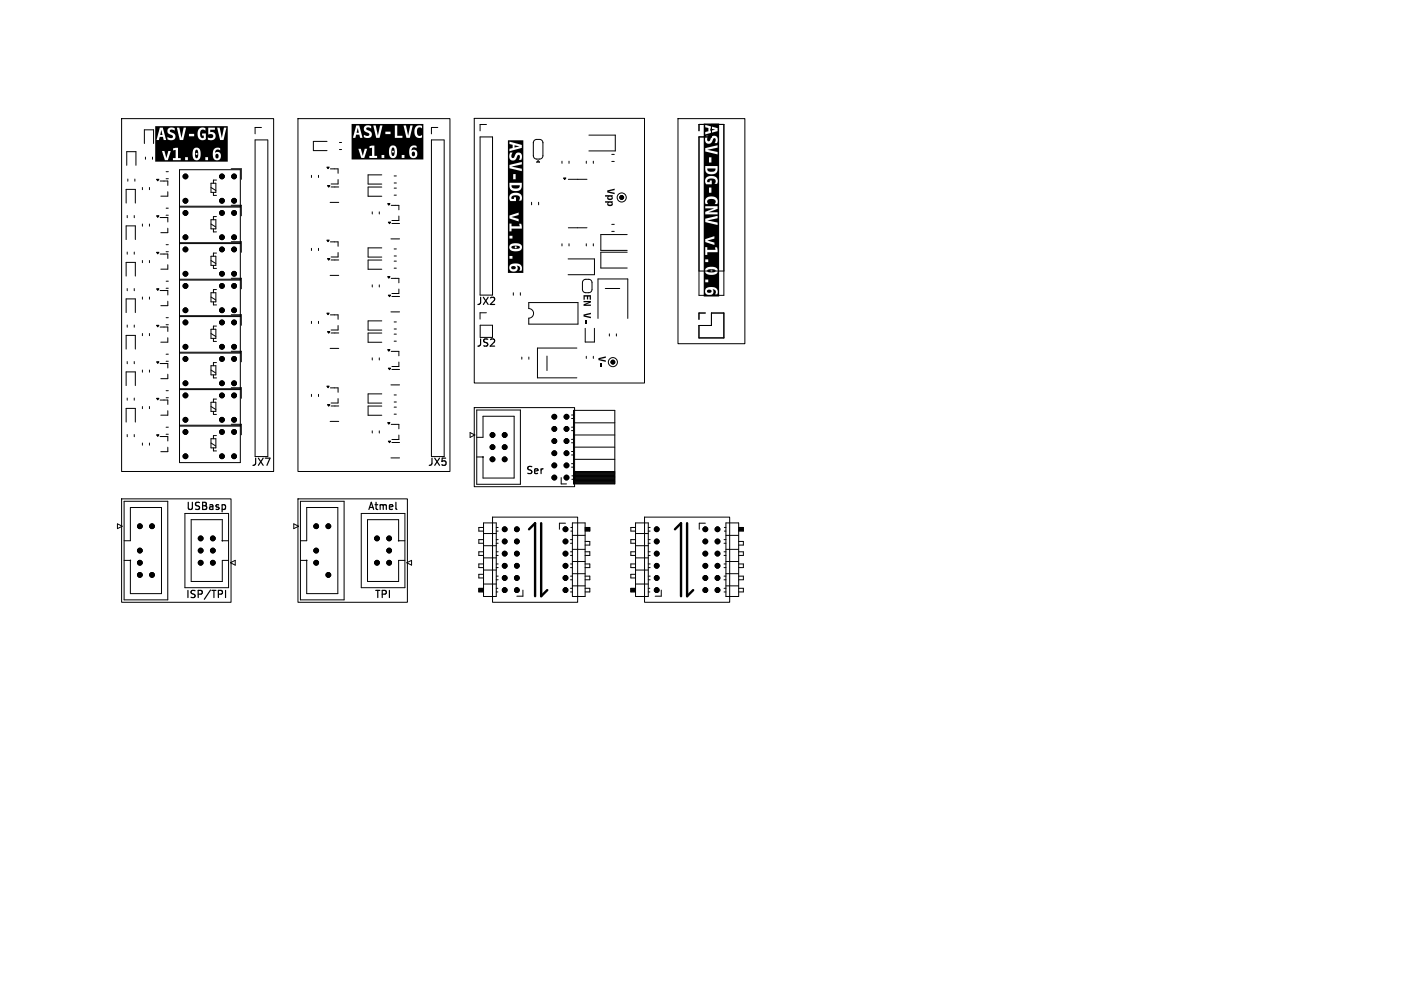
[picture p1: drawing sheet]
<svg xmlns="http://www.w3.org/2000/svg" width="297mm" height="210mm" viewBox="0 0 297 210" stroke-linecap="round" stroke-linejoin="round" font-family="sans-serif">
<defs><g id="words">
<g font-size="2.1">
<text x="126.6" y="39.3" transform="rotate(90 126.6 39.3)">Vpp</text>
<text x="99.4" y="64">JX2</text>
<text x="121.3" y="61.4" transform="rotate(90 121.3 61.4)">EN V-</text>
<text x="99.4" y="72.7">JS2</text>
<text x="124.7" y="74.3" transform="rotate(90 124.7 74.3)">V-</text>
<text x="52.4" y="97.8">JX7</text>
<text x="89.2" y="97.8">JX5</text>
<text x="109.7" y="99.1">Ser</text>
<text x="38.7" y="106.6">USBasp</text>
<text x="76.7" y="106.6">Atmel</text>
<text x="38.7" y="125.4">ISP/TPI</text>
<text x="78.1" y="125.4">TPI</text>
</g>
</g></defs>
<path d="M110.5 110.5l1.3-1.3v15.3M113 109.2v15.3l1.3-1.3M141 110.5l1.2-1.3v15.3M143.5 109.2v15.3l1.3-1.3" fill="none" stroke="#000" stroke-width=".5"/>
<path d="M47.1 123.2v1.5" fill="none" stroke="#000" stroke-width=".25"/>
<g fill="#000">
<path d="M33.7 27.1l.2 1.1h-.4zM40.9 31.3a.6 .6 0 0 1 .5 .9v.1a.45 .45 0 0 1-.1 .5 .45 .45 0 0 1-.4 .1l-.2-.6 .2-.2a.22 .22 0 0 0 .2 .2 .22 .22 0 0 0 .1-.3 .22 .22 0 0 0-.3 0l-.2 .1zM45.1 32.2a.42 .42 0 0 1 .6 .4 .42 .42 0 0 1-.6 .4zM32.4 26.3h15.2v7.5h-15.2v-2.3h1.4l.6 1.9h.7l.1-.4h.9v.4h3.1v-.6h-.5v.6h-1v-.4h-.5v-.9l3 .1a.95 .95 0 0 0 1.1 1.2h2.2v-.6h-.6v.6h-1.6l.5-.4 .1-.9 2.5 .1a.91 .91 0 0 0 .5 1.2 .91 .91 0 0 0 1.2-.4 .91 .91 0 0 0-.4-1.2l-.5-.1-.3 .2v-.1a.6 .6 0 0 1 .4-.6 .6 .6 0 0 1 .7 .2v-.5a1.06 1.06 0 0 0-1.2 .1 1.06 1.06 0 0 0-.4 1.1h-2.5a.91 .91 0 0 0-.3-1.1 .91 .91 0 0 0-1.1 0l-.3 1.1h-3v-1.2l-1 .1v.4l.5-.1v1.7h-1.5l.5-1.5h-.5l-.5 1.5-.4-1.5h-1.9v-2.3h.8l.2-.6h.6l.2 .6h.5l-.5-1.8h.8a1.3 1.3 0 0 0 1.1 .9 .43 .43 0 0 1-.2 .6 .43 .43 0 0 1-.6-.1l-.3-.2v.5a.96 .96 0 0 0 1.1 .1 .96 .96 0 0 0 .5-1.1l-.6-.4a.42 .42 0 0 1-.4-.1 .42 .42 0 0 1 0-.5h.4l.5 .2v-.5l-.3-.1h.7l.7 2.5h.7l.1-.7h2.2v-.6h.7a1.08 1.08 0 0 0 .4 1.2 1.08 1.08 0 0 0 1.3-.1v-.3h.4l.1 .5a.95 .95 0 0 0 1.3-.2 .95 .95 0 0 0-.1-1.3l-.8-.1v-.5h1v-.4h.5l.6 2.5h.7l.6-2.5h-.5l-.5 2.1-.4-2.1h-2.4v1.4a.55 .55 0 0 1 .8-.1 .55 .55 0 0 1 .1 .8h-.5l-.9-.1v-.8h-.8v.4h.4l-.1 .5a.9 .9 0 0 1-.6-1.4 .59 .59 0 0 1 1-.1v-.6a1.09 1.09 0 0 0-1.2 .1 1.09 1.09 0 0 0-.4 1.1h-1.8v.6h-1.1l.5-1.8h-.5l-.5 2.1-.4-2.1-1.7-.1a.73 .73 0 0 0-.8 .8h-.8l-.2-.7h-.6l-.7 2.5h-.3zM74.7 26.7l.3 1h-.5zM82 30.8a.6 .6 0 0 1 .4 .9v.2a.45 .45 0 0 1 0 .4 .45 .45 0 0 1-.5 .2l-.2-.7 .2-.1a.22 .22 0 0 0 .3 .2 .22 .22 0 0 0 .1-.4 .22 .22 0 0 0-.4 0l-.2 .2zM86.1 31.7a.42 .42 0 0 1 .6 .4 .42 .42 0 0 1-.6 .4zM73.4 25.9h15v7.4h-15v-2.2h1.4l.7 1.9h.6l.1-.5h.9v.5h3.2v-.6h-.6v.6h-.9v-.5h-.6v-.8h3a.98 .98 0 0 0 1.1 1.3h2.2v-.6h-.6v.6h-1.6l.5-.5 .1-.8h2.6a.94 .94 0 0 0 .3 1.1 .94 .94 0 0 0 1.2-.1 .83 .83 0 0 0 .1-1.1 .83 .83 0 0 0-1.1-.2h-.1a.61 .61 0 0 1 .4-.6 .61 .61 0 0 1 .7 .1v-.4a1.07 1.07 0 0 0-1.2 .1 1.07 1.07 0 0 0-.3 1.1h-2.6a.93 .93 0 0 0-.2-1.1 .93 .93 0 0 0-1.2 0l-.3 1.1h-3v-1.3l-1 .1v.4l.5-.1v1.7h-1.5l.5-1.4h-.5l-.4 1.5-.4-1.5h-2v-2.3h.8l.2-.7h.7l.1 .7h.5l-.5-1.9h.8a1.25 1.25 0 0 0 1.1 1 .43 .43 0 0 1-.2 .5 .43 .43 0 0 1-.6-.1l-.3-.2v.5a.96 .96 0 0 0 1.1 .2 .96 .96 0 0 0 .5-1.1l-.4-.4a.54 .54 0 0 1-.6-.6l.5-.1 .4 .2v-.5l-.3-.1h.8l.6 2.6h5.5v-.5h-1.1v-2.1h1.3l.6 2.6h.7l.3-1.3h.7a1.1 1.1 0 0 0 .4 1.1 1.1 1.1 0 0 0 1.1 .1v-.5a.64 .64 0 0 1-.8 .1 .64 .64 0 0 1-.2-.8 .63 .63 0 0 1 .2-.8 .63 .63 0 0 1 .8 .1v-.5a1.1 1.1 0 0 0-1.1 .1 1.1 1.1 0 0 0-.4 1.1h-.7l.3-1.3h-.5l-.5 2.2-.4-2.2h-2.3v2.6h-3.2l.2-.8h2.1v-.5h-1.1v.5h-1l.4-1.8h-.5l-.5 2.2-.4-2.2h-1.7a.73 .73 0 0 0-.8 .7h-.8l-.2-.7h-.6l-.7 2.6h-.3zM107.5 30.3l1 .3-1 .2zM106.8 38.7h1.8a.94 .94 0 0 1-1.6 .5zM148.4 26.8l1 .3-1 .2zM147.7 35.2h1.7a.94 .94 0 0 1-1.5 .5z"/>
<path d="M106.9 55.6h.1a.39 .39 0 0 1 .6 0 .39 .39 0 0 1-.2 .6 .38 .38 0 0 1-.5-.1 .38 .38 0 0 1 0-.5zM106.9 51.4l1-.1a.45 .45 0 0 1 .5 0 .45 .45 0 0 1 .1 .5l-1.2 .1-.4-.1-.1-.2h.7a.22 .22 0 0 0 .3 .2 .22 .22 0 0 0 .1-.3 .22 .22 0 0 0-.3 0l-.1 .1h-.7zM106.1 29.3h3.2v27.7h-3.2v-1.1h.3v.1a.84 .84 0 0 0 1.1 .7 .84 .84 0 0 0 .4-1.2h.2a.6 .6 0 0 1 .5 .4 .6 .6 0 0 1-.2 .6h.5a1.12 1.12 0 0 0-.2-1.2 1.12 1.12 0 0 0-1.2-.3h-.3a.81 .81 0 0 0-.8 .9h-.3v-1.9h.9v-.6h-.6v.6h-.3v-2.4h.3a1.37 1.37 0 0 0 1.9 .8 .85 .85 0 0 0 .7-1.1 .85 .85 0 0 0-1.1-.5h-.8a.8 .8 0 0 0-.7 .8h-.3v-1.8h.9v-.6h-.6v.6h-.3v-1.5h.7v-.6h2.2l-.1-1h-.5l.2 .5h-1.8v-.5h-.4v1.6h-.3v-3.3h.3v.6l1.9 .6v-.5l-1.5-.4 1.5-.4v-.5l-2.2 .6v-3.7h.3l.2 .7h1.2v-.8h-.5v.3l-.5-.1a.9 .9 0 0 1 1.4-.6 .59 .59 0 0 1 .1 1.1l.6-.1a1.16 1.16 0 0 0-.2-1.3 1.16 1.16 0 0 0-1.3-.2l-.7 .2-.3 .8h-.3v-2.6l.3 .1a1.36 1.36 0 0 0 2.3 .8l.2-.5 .1-.9h-2.6v.5h-.3v-1.3h1.6v-1.1h-.5v1.1h-1.1v-3h.3v.7l2.6 .6v-.5l-2.2-.4 2.2-.5v-.5l-2.9 .6v-1.8l.3 .1a.82 .82 0 0 0 .8 .8 .82 .82 0 0 0 .8-.9 .33 .33 0 0 1 .5-.2 .33 .33 0 0 1 .1 .5l-.2 .5 .5-.1a.84 .84 0 0 0 0-1.2 .84 .84 0 0 0-1.1-.1l-.2 .3a.65 .65 0 0 1-.6 .7l-.2-.5 .3-.7h-.5l-.2 .8h-.3v-2.5l1 .1v.7l-.7 .2v.5l2.6-.7v-.6l-2.6-.7v.5h-.3zM147.8 56.3l1-.1a.45 .45 0 0 1 .4 .1 .45 .45 0 0 1 .2 .4l-1.2 .2-.4-.2-.1-.2h.7a.22 .22 0 0 0 .3 .2 .22 .22 0 0 0 .1-.3 .22 .22 0 0 0-.3 0l-.1 .1h-.7zM147.8 60.5h.1a.39 .39 0 0 1 .6 0 .39 .39 0 0 1-.2 .6 .38 .38 0 0 1-.5-.1 .38 .38 0 0 1 0-.5zM147 25.8h3.2v36.1h-3.2v-1.1h.3v.1a.84 .84 0 0 0 1.1 .8 .84 .84 0 0 0 .4-1.3h.2a.6 .6 0 0 1 .5 .4 .6 .6 0 0 1-.2 .7l.5-.1a1.12 1.12 0 0 0-.2-1.2 1.12 1.12 0 0 0-1.2-.3l-.3 .1a.81 .81 0 0 0-.8 .8h-.3v-1.9h.9v-.5h-.6v.5h-.3v-2.4h.3a1.37 1.37 0 0 0 1.9 .8 .85 .85 0 0 0 .7-1 .85 .85 0 0 0-1.2-.6l-.7 .1a.8 .8 0 0 0-.7 .7h-.3v-1.8h.9v-.6h-.6v.6h-.3v-1.5h.7v-.5h2.2l-.1-1.1h-.5l.1 .6h-1.7v-.6h-.4v1.6h-.3v-3.3h.3v.6l1.9 .6v-.5l-1.5-.4 1.5-.4v-.5l-2.2 .6v-4.2h.3v.7l2.6 .6v-.5l-2.2-.5 2.2-.4v-.5l-2.9 .6v-2.2h2.2l-1.9 .7v.6h2.6v-.5h-1.9l1.9-.7v-.5h-2.6v.4h-.3v-1.4h.3l.1 .5h.5a.64 .64 0 0 1-.1-.8 .64 .64 0 0 1 .8-.3 .63 .63 0 0 1 .8 .3 .63 .63 0 0 1-.1 .8h.5a1.17 1.17 0 0 0-.2-1.3 1.17 1.17 0 0 0-1.4-.3l-.6 .3-.3 .8h-.3v-1.9h1.6v-1h-.5v1h-1.1v-2.4h.3l.2 .7h1.2v-.8h-.5v.3l-.5-.1a.9 .9 0 0 1 1.4-.6 .59 .59 0 0 1 .1 1.1l.6-.1a1.16 1.16 0 0 0-.2-1.3 1.16 1.16 0 0 0-1.3-.2l-.7 .2-.3 .8h-.3v-2.6l.3 .1a1.36 1.36 0 0 0 2.3 .8l.2-.5 .1-.9h-2.6v.5h-.3v-1.3h1.6v-1.1h-.5v1.1h-1.1v-3h.3v.7l2.6 .6v-.5l-2.2-.4 2.2-.5v-.5l-2.9 .6v-1.8l.3 .1a.82 .82 0 0 0 .8 .8 .82 .82 0 0 0 .8-.9 .33 .33 0 0 1 .5-.2 .33 .33 0 0 1 .1 .5l-.2 .5 .5-.1a.84 .84 0 0 0 0-1.2 .84 .84 0 0 0-1.1-.1l-.2 .3a.65 .65 0 0 1-.6 .7l-.2-.5 .3-.7h-.5l-.2 .8h-.3v-2.5l1 .1v.7l-.7 .2v.5l2.6-.7v-.6l-2.6-.7v.5h-.3z"/>
</g>
<g fill="none" stroke="#000" stroke-width=".21">
<path d="M25.4 24.8h31.7v73.6h-31.7zM26.5 34.5v-2.8h1.9v2.8M26.7 37.4v.4M28.2 37.4v.4M29.7 39.1v.5M30.2 30v-2.9h1.9v2.9M30.4 32.8v.4M31.2 39.1v.5M31.9 32.8v.4M33.5 37.8h1.5v.9M34.7 35.8h.5M34.7 37.3h.5"/>
<path d="M37.5 35.4h12.7v61.2h-12.7zM44.1 38.3h1v1.9h-1zM44.1 39.1l1 .7M45.2 37.6h-.6v.7M48.3 35.2h2.1v2.2M54.6 26.6h-1.3v1.3M55.9 29.2h-2.6v66.1h2.6v-66.1M62.2 24.8h31.8v73.6h-31.8zM65.1 36.6v.5M66.5 36.6v.5M68.3 29.5h-2.9v1.9h2.9M69 35.3h1.6v.9"/>
<path d="M69.1 39h1.6M70.6 37.5v.9h-1.5M70.9 29.7h.4M70.9 31.2h.4M79.7 36.5h-2.8v1.9h2.8M79.7 39h-2.8v2h2.8M82.3 39.3h.5M82.3 36.7h.5M82.3 38.2h.5M91.4 26.6h-1.3v1.3M92.7 29.2h-2.6v66.1h2.7v-66.1M99.1 24.7h35.5v55.3h-35.5z"/>
<path d="M100.3 28.6h2.6v33h-2.6zM101.6 26h-1.3v1.3M111.4 29.8a.7 .7 0 0 1 .7-.7h.6a.7 .7 0 0 1 .7 .7M111.4 29.8v2.7a.7 .7 0 0 0 .7 .7h.6a.7 .7 0 0 0 .7-.7v-2.7M112.1 33.8l.3-.3 .3 .3zM117.4 33.6v.5M118.7 37.4h3.9M118.8 33.6v.5M122.5 33.6v.5M123 28.2h5.5v3.3h-5.5M123.9 33.6v.5M127.8 32.2h.5"/>
<path d="M127.8 33.7h.5M141.6 24.8h14v47h-14zM146 26h1.3M147.3 26h-1.3v1.3M148.6 26h2.6v35.7h-5.2v-33.1h2.6zM148.6 26h2.6v30.6h-5.2M26.3 42.4v-2.9h2v2.9M26.3 50v-2.8h2v2.8M26.3 57.6v-2.8h2v2.8M26.6 45v.4M26.6 52.6v.5M28 45v.4"/>
<path d="M28 52.6v.5M29.7 46.8v.4M29.7 54.4v.4M31.2 46.8v.4M31.2 54.4v.4M33.5 45.4h1.5v.9M33.5 53h1.5v1M34.7 58.7h.5M34.7 43.5h.5M34.7 44.9h.5M34.7 51.1h.5M34.7 52.6h.5"/>
<path d="M35 55.3v.9h-1.4M35 40v.9h-1.4M35 47.6v1h-1.4M37.5 43.2h12.7M37.5 50.7h12.7M37.5 58.5h12.7M37.5 43h12.7M37.5 50.9h12.7M37.5 58.3h12.7M44.1 45.9h1v1.9h-1zM44.1 53.5h1v1.9h-1zM44.1 54.4l1 .6"/>
<path d="M44.1 46.8l1 .6M44.6 40.2v.6h.6M44.6 47.8v.6h.6M44.6 55.4v.6h.6M45.2 45.2h-.6v.7M45.2 52.8h-.6v.7M48.3 42.9h2.1v2.1M48.3 50.5h2.1v2.2M48.3 58.1h2.1v2.2M65.1 51.8v.5M66.5 51.8v.5M69 42.3h1.7"/>
<path d="M69 57.5h1.7M69 50.5h1.6v.9M69.1 54.3h1.6M70.6 52.7v.9h-1.5M77.8 44.2v.5M77.8 59.5v.4M79.2 44.2v.5M79.2 59.5v.4M79.7 51.7h-2.8v2h2.8M79.7 54.3h-2.8v1.9h2.8M81.7 49.9h1.7M81.7 42.9h1.6v.9"/>
<path d="M81.7 58.1h1.6v.9M81.8 46.6h1.6M82.3 54.5h.5M82.3 56h.5M82.3 52h.5M82.3 53.4h.5M82.3 40.7h.5M83.3 45.1v.9h-1.5M111 42.2v.6M112.5 42.2v.6M117.4 50.9v.4M118.7 54.1h5.5v3.3h-5.5"/>
<path d="M118.7 47.6h3.9M118.8 50.9v.4M122.5 50.9v.4M123.9 50.9v.4M127.8 46.8h.5M127.8 48.3h.5M131 52.7h-5.5v3.3h5.5M131 49h-5.5v3.3h5.5M26.3 65.3v-2.9h2v2.9M26.3 72.9v-2.9h2v2.9M26.6 60.2v.5M26.6 67.9v.4"/>
<path d="M26.6 75.5v.4M28 60.2v.5M28 67.9v.4M28 75.5v.4M29.7 62v.5M29.7 69.6v.5M29.7 77.2v.5M31.2 62v.5M31.2 69.6v.5M31.2 77.2v.5M33.5 60.7h1.5v.9M33.5 68.3h1.5v.9"/>
<path d="M33.5 75.9h1.5v.9M34.7 60.2h.5M34.7 66.3h.5M34.7 67.8h.5M34.7 73.9h.5M34.7 75.4h.5M35 70.5v.9h-1.4M35 62.9v.9h-1.4M35 78.1v.9h-1.4M37.5 65.9h12.7M37.5 73.7h12.7M37.5 66.1h12.7"/>
<path d="M37.5 73.5h12.7M44.1 61.1h1v1.9h-1zM44.1 68.7h1v1.9h-1zM44.1 76.4h1v1.9h-1zM44.1 69.6l1 .7M44.1 62l1 .6M44.1 77.2l1 .7M44.6 63v.7h.6M44.6 70.6v.7h.6M44.6 78.3v.6h.6M45.2 60.5h-.6v.6M45.2 68.1h-.6v.6"/>
<path d="M45.2 75.7h-.6v.7M48.3 65.7h2.1v2.2M48.3 73.3h2.1v2.2M65.1 67.1v.4M66.5 67.1v.4M69 72.7h1.7M69 65.7h1.6v1M69.1 69.5h1.6M70.6 68v.9h-1.5M77.8 74.7v.5M79.2 74.7v.5M79.7 67h-2.8v1.9h2.8"/>
<path d="M79.7 69.5h-2.8v1.9h2.8M81.7 65.1h1.7M81.7 73.4h1.6v.9M81.8 61.9h1.6M81.8 77.1h1.6M82.3 69.7h.5M82.3 71.2h.5M82.3 67.2h.5M82.3 68.7h.5M83.3 60.3v1h-1.5M83.3 75.6v.9h-1.5M100.3 70.4v-2.5h2.6v2.5"/>
<path d="M101.6 65.3h-1.3v1.3M107.2 61.1v.5M108.7 61.1v.5M109 74.5v.5M110.4 63.2h10.3v4.5h-10.3v-1.3a1 1 0 0 0 1-1 1 1 0 0 0-1-1zM110.5 74.5v.5M114.2 74.3v3.1M120.5 72.7h-8.2v6.2h8.2M122.2 68.5v2.9h2v-2.9M122.4 61.1a.7 .7 0 0 1-.8-.7v-1.4a.7 .7 0 0 1 .8-.7h.5a.7 .7 0 0 1 .7 .7v1.4a.7 .7 0 0 1-.7 .7M122.5 74.4v.4M123.9 74.4v.4"/>
<path d="M124.9 66.5v-8.3h6.2v8.3M126.4 60.2h3M127.3 69.7v.5M128.7 69.7v.5M147.3 65.3h-1.3v1.4M148.6 65.3h2.6v5.2h-5.2v-2.6h2.6zM26.3 80.5v-2.9h2v2.9M26.3 88.1v-2.8h2v2.8M26.6 83.1v.4M26.6 90.7v.5M28 83.1v.4M28 90.7v.5"/>
<path d="M29.7 84.9v.4M29.7 92.5v.4M31.2 84.9v.4M31.2 92.5v.4M33.5 91.1h1.5v1M33.5 83.5h1.5v.9M34.7 89.2h.5M34.7 90.7h.5M34.7 81.6h.5M34.7 83h.5M35 85.7v1h-1.4M35 93.4v.9h-1.4"/>
<path d="M37.5 88.8h12.7M37.5 81.1h12.7M37.5 89h12.7M37.5 81.3h12.7M44.1 84h1v1.9h-1zM44.1 91.6h1v1.9h-1zM44.1 92.5l1 .6M44.1 84.9l1 .6M44.6 85.9v.6h.6M44.6 93.5v.6h.6M45.2 83.3h-.6v.7M45.2 90.9h-.6v.7"/>
<path d="M48.3 81h2.1v2.1M48.3 88.6h2.1v2.2M65.1 82.3v.5M66.5 82.3v.5M69 88h1.7M69 81h1.6v.9M69.1 84.7h1.6M70.6 83.2v.9h-1.5M77.8 89.9v.5M79.2 89.9v.5M79.7 82.2h-2.8v1.9h2.8M79.7 84.8h-2.8v1.9h2.8"/>
<path d="M81.7 95.6h1.7M81.7 80.4h1.7M81.7 88.6h1.6v.9M81.8 92.4h1.6M82.3 85h.5M82.3 86.5h.5M82.3 82.4h.5M82.3 83.9h.5M83.3 90.8v.9h-1.5M98.2 90.3l1 .5-1 .5zM99.1 85.1h20.9v16.5h-20.9zM99.6 85.6h9.1v15.5h-9.1z"/>
<path d="M99.6 91.3h1.3v-4.4h6.5v12.9h-6.5v-4.4h-1.3M117.2 99.7v1.3h1.1M119.4 86.6h.4M119.4 87.4h.4M119.4 89.2h.4M119.4 89.9h.4M119.4 91.7h.4M119.4 92.4h.4M119.4 94.3h.4M119.4 95h.4M119.4 96.8h.4M119.4 97.5h.4"/>
<path d="M119.4 99.3h.4M119.8 85.7h8.6v15.3h-8.6zM119.8 88.3h8.6M119.8 90.8h8.6M119.8 93.3h8.6M119.8 95.9h8.6M119.8 98.4h8.6M119.8 98.5h8.6M119.8 98.7h8.6M119.8 98.8h8.6M119.8 98.9h8.6M119.8 99h8.6"/>
<path d="M119.8 99.1h8.6M119.8 99.3h8.6M119.8 99.4h8.6M119.8 99.5h8.6M119.8 99.6h8.6M119.8 99.7h8.6M119.8 99.8h8.6M119.8 100h8.6M24.5 109.4l1 .5-1 .5zM25.4 104.1h22.9v21.6h-22.9zM25.9 112.9h1.3v-7h6.5v18h-6.5v-6.9h-1.3M25.9 104.6h9.1v20.6h-9.1z"/>
<path d="M38.6 107.2h9.1v15.5h-9.1zM47.7 112.9h-1.3v-4.4h-6.5v12.9h6.5v-4.4h1.3M48.1 117.5l1-.5v1zM61.4 109.4l1 .5-1 .5zM62.2 104.1h22.9v21.6h-22.9zM62.7 112.9h1.4v-7h6.5v18h-6.5v-6.9h-1.4M62.7 104.6h9.2v20.6h-9.2zM75.4 107.2h9.2v15.5h-9.2zM84.6 112.9h-1.3v-4.4h-6.5v12.9h6.5v-4.4h1.3M85 117.5l1-.5v1zM101 110.1h-1v.8h1M101 112.7h-1v.7h1"/>
<path d="M101 115.2h-1v.7h1M101 117.7h-1v.8h1M101 119.9h-1v.8h1M101 109.2h2.7v15.3h-2.7zM101 111.4h2.7M101 113.9h2.7M101 116.5h2.7M101 119h2.7M102.9 108h17.7v17.7h-17.7zM103.7 110.1h.3M103.7 112.7h.3M103.7 115.2h.3"/>
<path d="M103.7 117.7h.3M103.7 110.9h.3M103.7 113.4h.3M103.7 115.9h.3M103.7 118.5h.3M118.1 109.2h-1.3v1.3M119.2 112.7h.3M119.2 115.2h.3M119.2 117.7h.3M119.2 113.4h.3M119.2 115.9h.3M119.2 118.5h.3"/>
<path d="M119.2 110.1h.3M119.2 110.9h.3M119.4 100.1h.4M119.5 109.2h2.7v15.3h-2.7zM119.5 111.8h2.7M119.5 114.7h2.7M119.5 117.2h2.7M119.5 119.8h2.7M119.8 100.1h8.6M119.8 100.2h8.6M119.8 100.3h8.6M119.8 100.4h8.6"/>
<path d="M119.8 100.6h8.6M119.8 100.7h8.6M119.8 100.8h8.6M119.8 100.9h8.6M122.2 110.1h1v.8h-1M122.2 115.2h1v.7h-1M122.2 117.7h1v.8h-1M122.2 110.2h1M122.2 110.3h1M122.2 110.4h1M122.2 110.5h1M122.2 110.7h1"/>
<path d="M122.2 110.8h1M122.2 113h1v.8h-1M132.7 110.1h-.9v.8h.9M132.7 112.7h-.9v.7h.9M132.7 115.2h-.9v.7h.9M132.7 117.7h-.9v.8h.9M132.7 119.9h-.9v.8h.9M132.7 109.2h2.7v15.3h-2.7zM132.7 111.4h2.7M132.7 113.9h2.7M132.7 116.5h2.7M132.7 119h2.7"/>
<path d="M134.6 108h17.8v17.7h-17.8zM135.4 110.1h.4M135.4 112.7h.4M135.4 115.2h.4M135.4 117.7h.4M135.4 110.9h.4M135.4 113.4h.4M135.4 115.9h.4M135.4 118.5h.4M147.3 109.2h-1.3v1.3M151.2 112.7h.4M151.2 115.2h.4"/>
<path d="M151.2 117.7h.4M151.2 113.4h.4M151.2 115.9h.4M151.2 118.5h.4M151.3 110.1h.3M151.3 110.9h.3M151.6 109.2h2.7v15.3h-2.7zM151.6 111.8h2.7M151.6 114.7h2.7M151.6 117.2h2.7M151.6 119.8h2.7M154.3 110.1h1v.8h-1"/>
<path d="M154.3 115.2h1v.7h-1M154.3 117.7h1v.8h-1M154.3 110.2h1M154.3 110.3h1M154.3 110.4h1M154.3 110.5h1M154.3 110.7h1M154.3 110.8h1M154.3 113h1v.8h-1M100 122.9h1M100 123h1M100 123.2h1"/>
<path d="M100 123.3h1M100 123.4h1M100 123.5h1M101 122.8h-1v.8h1M101 121.9h2.7M103.7 122.8h.3M103.7 123.6h.3M103.7 120.3h.3M103.7 121h.3M109.2 123.2v1.3h-1.3M119.2 122.8h.3M119.2 123.6h.3"/>
<path d="M119.2 120.3h.3M119.2 121h.3M119.5 122.3h2.7M122.2 122.8h1v.8h-1M122.2 120.3h1v.7h-1M131.8 122.9h.9M131.8 123h.9M131.8 123.2h.9M131.8 123.3h.9M131.8 123.4h.9M131.8 123.5h.9M132.7 122.8h-.9v.8h.9"/>
<path d="M132.7 121.9h2.7M135.4 122.8h.3M135.4 123.6h.3M135.4 120.3h.4M135.4 121h.4M138.1 123.2v1.3h-1.3M151.2 122.8h.4M151.2 123.6h.4M151.2 120.3h.4M151.2 121h.4M151.6 122.3h2.7M154.3 122.8h1v.8h-1"/>
<path d="M154.3 120.3h1v.7h-1"/>
<circle cx="129.9" cy="41.2" r=".95"/>
<circle cx="128" cy="75.6" r=".95"/>
</g>
<g fill="#000" stroke="#000" stroke-width=".21">
<path d="M32.7 37.4h.5l-.3 .4zM68.3 34.9h.4l-.2 .3zM68.4 38.7h.5l-.2 .4zM117.7 37.2h.5l-.3 .3zM32.7 52.7h.5l-.3 .3zM32.7 45h.5l-.3 .4zM68.3 50.1h.4l-.2 .4zM68.4 54h.5l-.2 .3zM81 42.5h.4l-.2 .3zM81 57.7h.4l-.2 .4zM81.1 46.4h.5l-.2 .3zM32.7 60.3h.5l-.3 .3z"/>
<path d="M32.7 67.9h.5l-.3 .3zM32.7 75.5h.5l-.3 .4zM68.3 65.4h.4l-.2 .3zM68.4 69.2h.5l-.2 .4zM81 73h.4l-.2 .3zM81.1 61.6h.5l-.2 .3zM81.1 76.8h.5l-.2 .4zM32.7 90.8h.5l-.3 .3zM32.7 83.1h.5l-.3 .4zM68.3 80.6h.4l-.2 .3zM68.4 84.5h.5l-.2 .3zM81 88.2h.4l-.2 .4z"/>
<path d="M81.1 92.1h.5l-.2 .3z"/>
<circle cx="38.7" cy="36.8" r=".5"/>
<circle cx="46.4" cy="36.8" r=".5"/>
<circle cx="48.9" cy="36.8" r=".5"/>
<circle cx="38.7" cy="44.5" r=".5"/>
<circle cx="38.7" cy="59.7" r=".5"/>
<circle cx="38.7" cy="41.9" r=".5"/>
<circle cx="38.7" cy="52.1" r=".5"/>
<circle cx="38.7" cy="49.5" r=".5"/>
<circle cx="38.7" cy="57.2" r=".5"/>
<circle cx="46.4" cy="57.2" r=".5"/>
<circle cx="46.4" cy="41.9" r=".5"/>
<circle cx="46.4" cy="52.1" r=".5"/>
<circle cx="46.4" cy="49.5" r=".5"/>
<circle cx="46.4" cy="59.7" r=".5"/>
<circle cx="46.4" cy="44.5" r=".5"/>
<circle cx="48.9" cy="52.1" r=".5"/>
<circle cx="48.9" cy="41.9" r=".5"/>
<circle cx="48.9" cy="57.2" r=".5"/>
<circle cx="48.9" cy="49.5" r=".5"/>
<circle cx="48.9" cy="59.7" r=".5"/>
<circle cx="48.9" cy="44.5" r=".5"/>
<circle cx="129.9" cy="41.2" r=".4"/>
<circle cx="38.7" cy="64.8" r=".5"/>
<circle cx="38.7" cy="72.4" r=".5"/>
<circle cx="38.7" cy="67.3" r=".5"/>
<circle cx="38.7" cy="74.9" r=".5"/>
<circle cx="46.4" cy="72.4" r=".5"/>
<circle cx="46.4" cy="74.9" r=".5"/>
<circle cx="46.4" cy="67.3" r=".5"/>
<circle cx="46.4" cy="64.8" r=".5"/>
<circle cx="48.9" cy="64.8" r=".5"/>
<circle cx="48.9" cy="74.9" r=".5"/>
<circle cx="48.9" cy="72.4" r=".5"/>
<circle cx="48.9" cy="67.3" r=".5"/>
<circle cx="128" cy="75.6" r=".4"/>
<circle cx="38.7" cy="90.2" r=".5"/>
<circle cx="38.7" cy="95.3" r=".5"/>
<circle cx="38.7" cy="82.6" r=".5"/>
<circle cx="38.7" cy="87.6" r=".5"/>
<circle cx="38.7" cy="80" r=".5"/>
<circle cx="46.4" cy="90.2" r=".5"/>
<circle cx="46.4" cy="87.6" r=".5"/>
<circle cx="46.4" cy="95.3" r=".5"/>
<circle cx="46.4" cy="82.6" r=".5"/>
<circle cx="46.4" cy="80" r=".5"/>
<circle cx="48.9" cy="80" r=".5"/>
<circle cx="48.9" cy="82.6" r=".5"/>
<circle cx="48.9" cy="87.6" r=".5"/>
<circle cx="48.9" cy="90.2" r=".5"/>
<circle cx="48.9" cy="95.3" r=".5"/>
<circle cx="100.9" cy="95.4" r=".06"/>
<circle cx="102.9" cy="95.9" r=".5"/>
<circle cx="102.9" cy="90.8" r=".5"/>
<circle cx="102.9" cy="93.3" r=".5"/>
<circle cx="105.4" cy="90.8" r=".5"/>
<circle cx="105.4" cy="93.3" r=".5"/>
<circle cx="105.4" cy="95.9" r=".5"/>
<circle cx="115.8" cy="94.6" r=".5"/>
<circle cx="115.8" cy="87" r=".5"/>
<circle cx="115.8" cy="97.2" r=".5"/>
<circle cx="115.8" cy="89.5" r=".5"/>
<circle cx="115.8" cy="99.7" r=".5"/>
<circle cx="115.8" cy="92.1" r=".5"/>
<circle cx="118.3" cy="94.6" r=".5"/>
<circle cx="118.3" cy="87" r=".5"/>
<circle cx="118.3" cy="97.2" r=".5"/>
<circle cx="118.3" cy="89.5" r=".5"/>
<circle cx="118.3" cy="99.7" r=".5"/>
<circle cx="118.3" cy="92.1" r=".5"/>
<circle cx="27.2" cy="117" r=".06"/>
<circle cx="29.2" cy="117.5" r=".5"/>
<circle cx="29.2" cy="114.9" r=".5"/>
<circle cx="29.2" cy="109.9" r=".5"/>
<circle cx="31.7" cy="109.9" r=".5"/>
<circle cx="41.9" cy="114.9" r=".5"/>
<circle cx="41.9" cy="117.5" r=".5"/>
<circle cx="41.9" cy="112.4" r=".5"/>
<circle cx="44.4" cy="114.9" r=".5"/>
<circle cx="44.4" cy="117.5" r=".5"/>
<circle cx="44.4" cy="112.4" r=".5"/>
<circle cx="46.4" cy="112.9" r=".06"/>
<circle cx="64.1" cy="117" r=".06"/>
<circle cx="66" cy="114.9" r=".5"/>
<circle cx="66" cy="117.5" r=".5"/>
<circle cx="66" cy="109.9" r=".5"/>
<circle cx="68.6" cy="109.9" r=".5"/>
<circle cx="78.7" cy="117.5" r=".5"/>
<circle cx="78.7" cy="112.4" r=".5"/>
<circle cx="81.3" cy="114.9" r=".5"/>
<circle cx="81.3" cy="112.4" r=".5"/>
<circle cx="81.3" cy="117.5" r=".5"/>
<circle cx="83.3" cy="112.9" r=".06"/>
<circle cx="105.4" cy="110.5" r=".5"/>
<circle cx="105.4" cy="118.1" r=".5"/>
<circle cx="105.4" cy="115.6" r=".5"/>
<circle cx="105.4" cy="113" r=".5"/>
<circle cx="107.9" cy="115.6" r=".5"/>
<circle cx="107.9" cy="118.1" r=".5"/>
<circle cx="107.9" cy="110.5" r=".5"/>
<circle cx="107.9" cy="113" r=".5"/>
<circle cx="118.1" cy="113" r=".5"/>
<circle cx="118.1" cy="115.6" r=".5"/>
<circle cx="118.1" cy="118.1" r=".5"/>
<circle cx="118.1" cy="110.5" r=".5"/>
<circle cx="137.2" cy="110.5" r=".5"/>
<circle cx="137.2" cy="118.1" r=".5"/>
<circle cx="137.2" cy="115.6" r=".5"/>
<circle cx="137.2" cy="113" r=".5"/>
<circle cx="147.3" cy="113" r=".5"/>
<circle cx="147.3" cy="118.1" r=".5"/>
<circle cx="147.3" cy="115.6" r=".5"/>
<circle cx="147.3" cy="110.5" r=".5"/>
<circle cx="149.9" cy="110.5" r=".5"/>
<circle cx="149.9" cy="115.6" r=".5"/>
<circle cx="149.9" cy="118.1" r=".5"/>
<circle cx="149.9" cy="113" r=".5"/>
<circle cx="29.2" cy="120" r=".5"/>
<circle cx="31.7" cy="120" r=".5"/>
<circle cx="68.6" cy="120" r=".5"/>
<circle cx="105.4" cy="123.2" r=".5"/>
<circle cx="105.4" cy="120.7" r=".5"/>
<circle cx="107.9" cy="123.2" r=".5"/>
<circle cx="107.9" cy="120.7" r=".5"/>
<circle cx="118.1" cy="120.7" r=".5"/>
<circle cx="118.1" cy="123.2" r=".5"/>
<circle cx="137.2" cy="123.2" r=".5"/>
<circle cx="137.2" cy="120.7" r=".5"/>
<circle cx="147.3" cy="123.2" r=".5"/>
<circle cx="147.3" cy="120.7" r=".5"/>
<circle cx="149.9" cy="123.2" r=".5"/>
<circle cx="149.9" cy="120.7" r=".5"/>
</g>
<use href="#words"/>
</svg>
